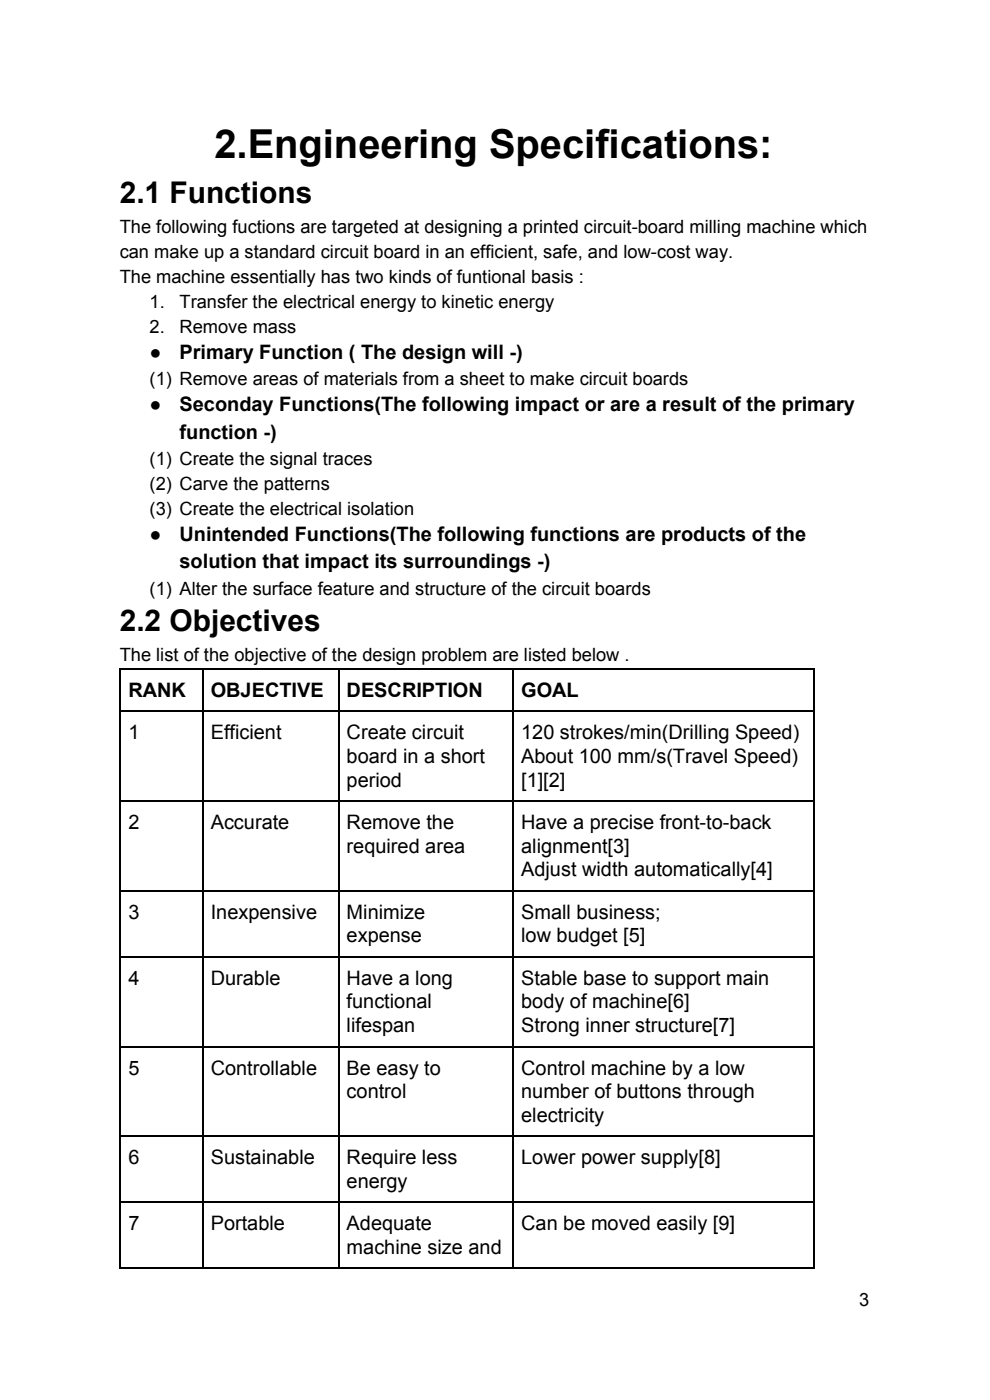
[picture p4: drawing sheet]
<svg xmlns="http://www.w3.org/2000/svg" width="210mm" height="297mm" viewBox="0 0 210 297" stroke-linecap="round" stroke-linejoin="round" font-family="sans-serif">
<defs><g id="words">
<text font-size="8.5" x="45.5" y="33.6">2.Engineering Specifications:</text>
<g font-size="6.4">
<text x="25.4" y="43.2">2.1 Functions</text>
<text x="25.4" y="134">2.2 Objectives</text>
</g>
<g font-size="4.2">
<text x="31.8" y="76.3">●</text>
<text x="38.1" y="76.3">Primary Function ( The design will -)</text>
<text x="31.8" y="87.4">●</text>
<text x="38.1" y="87.4">Seconday Functions(The following impact or are a result of the primary</text>
<text x="38.1" y="93.2">function -)</text>
<text x="31.8" y="114.9">●</text>
<text x="38.1" y="114.9">Unintended Functions(The following functions are products of the</text>
<text x="38.1" y="120.8">solution that impact its surroundings -)</text>
<text x="27.3" y="148">RANK</text>
<text x="44.8" y="148">OBJECTIVE</text>
<text x="73.6" y="148">DESCRIPTION</text>
<text x="110.7" y="148">GOAL</text>
<text x="27.3" y="157">1</text>
<text x="44.8" y="157">Efficient</text>
<text x="73.6" y="157">Create circuit</text>
<text x="110.7" y="157">120 strokes/min(Drilling Speed)</text>
<text x="73.6" y="162.1">board in a short</text>
<text x="73.6" y="167.1">period</text>
<text x="110.7" y="162.1">About 100 mm/s(Travel Speed)</text>
<text x="110.7" y="167.1">[1][2]</text>
<text x="27.3" y="176.1">2</text>
<text x="44.8" y="176.1">Accurate</text>
<text x="73.6" y="176.1">Remove the</text>
<text x="110.7" y="176.1">Have a precise front-to-back</text>
<text x="73.6" y="181.1">required area</text>
<text x="110.7" y="181.1">alignment[3]</text>
<text x="110.7" y="186.2">Adjust width automatically[4]</text>
<text x="27.3" y="195.2">3</text>
<text x="44.8" y="195.2">Inexpensive</text>
<text x="73.6" y="195.2">Minimize</text>
<text x="110.7" y="195.2">Small business;</text>
<text x="73.6" y="200.2">expense</text>
<text x="110.7" y="200.2">low budget [5]</text>
<text x="27.3" y="209.2">4</text>
<text x="44.8" y="209.2">Durable</text>
<text x="73.6" y="209.2">Have a long</text>
<text x="110.7" y="209.2">Stable base to support main</text>
<text x="73.6" y="214.2">functional</text>
<text x="110.7" y="214.2">body of machine[6]</text>
<text x="73.6" y="219.3">lifespan</text>
<text x="110.7" y="219.3">Strong inner structure[7]</text>
<text x="27.3" y="228.3">5</text>
<text x="44.8" y="228.3">Controllable</text>
<text x="73.6" y="228.3">Be easy to</text>
<text x="73.6" y="233.3">control</text>
<text x="110.7" y="228.3">Control machine by a low</text>
<text x="110.7" y="233.3">number of buttons through</text>
<text x="110.7" y="238.3">electricity</text>
<text x="27.3" y="247.3">6</text>
<text x="44.8" y="247.3">Sustainable</text>
<text x="73.6" y="247.3">Require less</text>
<text x="110.7" y="247.3">Lower power supply[8]</text>
<text x="73.6" y="252.4">energy</text>
<text x="27.3" y="261.4">7</text>
<text x="44.8" y="261.4">Portable</text>
<text x="73.6" y="261.4">Adequate</text>
<text x="110.7" y="261.4">Can be moved easily [9]</text>
<text x="73.6" y="266.4">machine size and</text>
</g>
<g font-size="3.9">
<text x="25.4" y="49.5">The following fuctions are targeted at designing a printed circuit-board milling machine which</text>
<text x="25.4" y="54.8">can make up a standard circuit board in an efficient, safe, and low-cost way.</text>
<text x="25.4" y="60.1">The machine essentially has two kinds of funtional basis :</text>
<text x="31.8" y="65.4">1.</text>
<text x="38.1" y="65.4">Transfer the electrical energy to kinetic energy</text>
<text x="31.8" y="70.7">2.</text>
<text x="38.1" y="70.7">Remove mass</text>
<text x="31.8" y="81.8">(1) Remove areas of materials from a sheet to make circuit boards</text>
<text x="31.8" y="98.8">(1) Create the signal traces</text>
<text x="31.8" y="104.1">(2) Carve the patterns</text>
<text x="31.8" y="109.4">(3) Create the electrical isolation</text>
<text x="31.8" y="126.3">(1) Alter the surface feature and structure of the circuit boards</text>
<text x="25.4" y="140.3">The list of the objective of the design problem are listed below .</text>
<text x="182.5" y="277.5">3</text>
</g>
</g></defs>
<g fill="none" stroke="#000" stroke-width=".26">
<path d="M25.4 151.1h147.5M25.4 142.1h147.5M25.6 141.9v127.7M43 141.9v127.7M71.9 141.9v127.7M109 141.9v127.7M172.8 141.9v127.7M25.4 170.1h147.5M25.4 189.2h147.5M25.4 203.2h147.5M25.4 222.3h147.5M25.4 255.4h147.5"/>
<path d="M25.4 241.4h147.5M25.4 269.4h147.5"/>
</g>
<use href="#words"/>
</svg>
